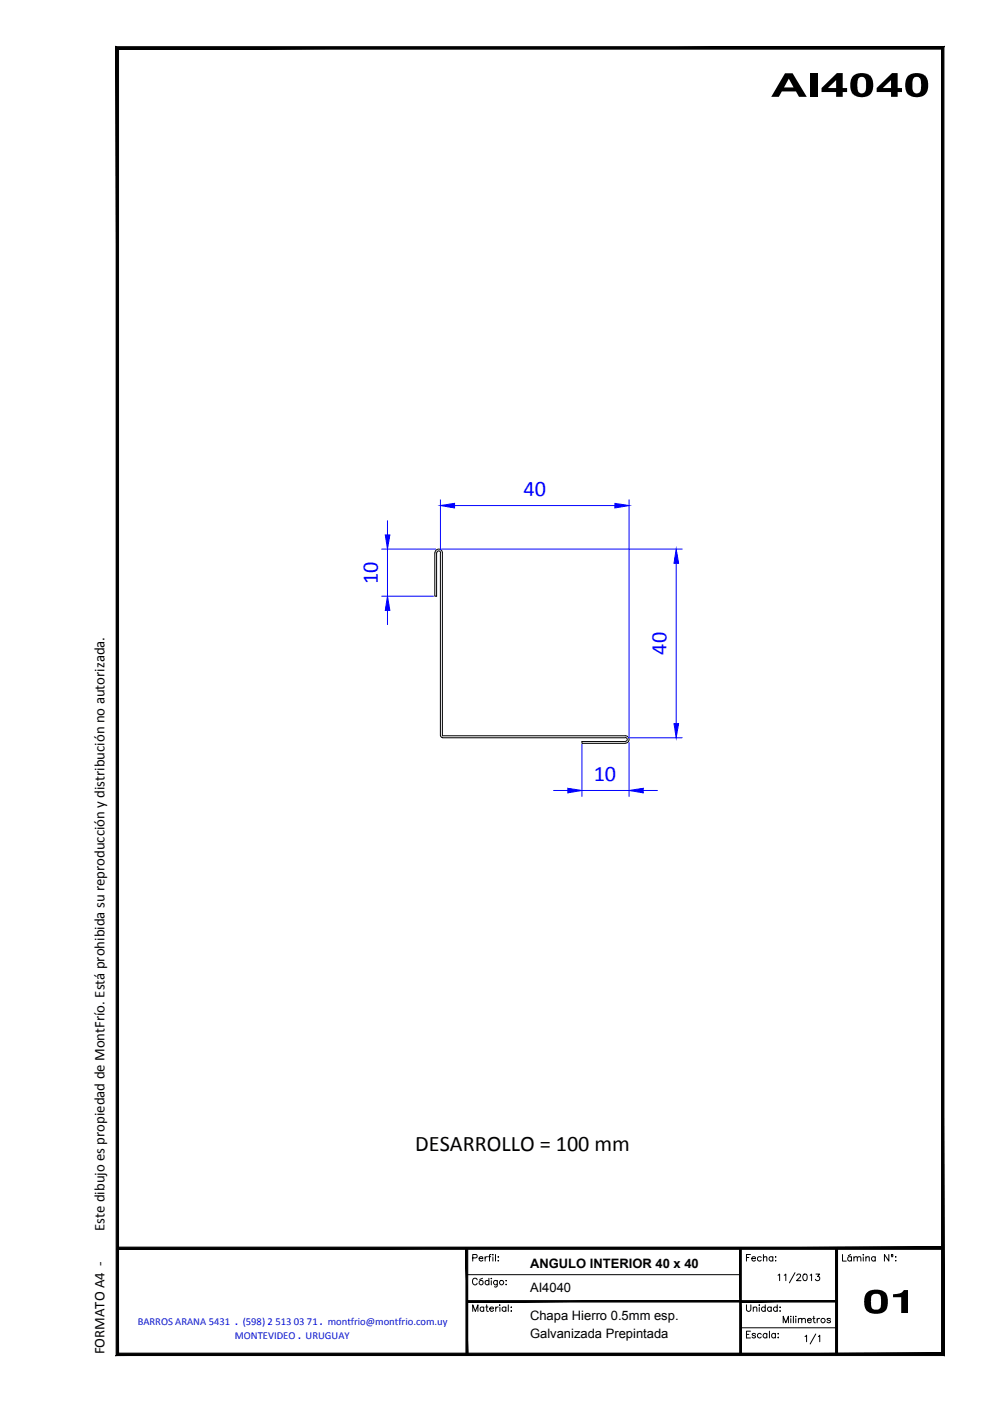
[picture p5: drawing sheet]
<svg xmlns="http://www.w3.org/2000/svg" width="210mm" height="297mm" viewBox="0 0 210 297" stroke-linecap="round" stroke-linejoin="round" font-family="sans-serif">
<defs><g id="words">
<g font-size="4.7" fill="#00f">
<text x="111" y="105.2">40</text>
<text x="80.1" y="123.9" transform="rotate(-90 80.1 123.9)">10</text>
<text x="141.3" y="138.8" transform="rotate(-90 141.3 138.8)">40</text>
<text x="125.9" y="165.6">10</text>
</g>
<text font-size="4.7" x="88" y="244.1">DESARROLLO = 100 mm</text>
<g font-size="3.1">
<text x="22.1" y="261" transform="rotate(-90 22.1 261)">Este dibujo es propiedad de MontFrío. Está prohibida su reproducción y distribución no autorizada.</text>
<text x="22.1" y="287.1" transform="rotate(-90 22.1 287.1)">FORMATO A4 -</text>
</g>
<g font-size="2.8">
<text x="112.4" y="268.9">ANGULO INTERIOR 40 x 40</text>
<text x="112.4" y="273.9">AI4040</text>
<text x="112.4" y="279.9">Chapa Hierro 0.5mm esp.</text>
<text x="112.4" y="283.7">Galvanizada Prepintada</text>
</g>
<g font-size="2.2" fill="#0012ba">
<text x="29.2" y="281">BARROS ARANA 5431 . (598) 2 513 03 71 . montfrio@montfrio.com.uy</text>
<text x="49.8" y="283.8">MONTEVIDEO . URUGUAY</text>
</g>
</g></defs>
<g fill="none" stroke="#000" stroke-width=".21">
<path d="M92.2 117.2v9.2h.4v-9.2M92.2 117.2a.78 .78 0 0 1 .8-.8 .78 .78 0 0 1 .8 .8v38.8h38.8M92.6 117.2a.38 .38 0 0 1 .4-.4 .38 .38 0 0 1 .4 .4v38.8l.4 .4M93.8 156.4h38.8M132.6 157.2h-9.2v.4h9.2M132.6 156a.78 .78 0 0 1 .8 .8 .78 .78 0 0 1-.8 .8M132.6 156.4a.4 .4 0 0 1 .4 .4 .4 .4 0 0 1-.4 .4M24.9 264.7h74.1v22.4h-74.1zM99 270.3h58M100.2 278v-1.4l.6 1.4 .5-1.4v1.4M100.2 266.7l.9-.1v-.5l-.9-.1v1.4M101.2 271.4a.5 .5 0 0 0-.6-.4 .5 .5 0 0 0-.4 .5v.4a.5 .5 0 0 0 .4 .5 .5 .5 0 0 0 .6-.3"/>
<path d="M101.6 266.8h.8a.46 .46 0 0 0-.5-.3 .46 .46 0 0 0-.4 .4 .46 .46 0 0 0 .4 .5l.5-.2M102.3 271l-.6 .3M102.6 277.3a.43 .43 0 0 0-.7-.1 .43 .43 0 0 0 0 .7 .43 .43 0 0 0 .7-.1M102.6 277.1v.9M102.9 266.4v1M103 277.1h.4M103.2 276.6v1.4h.3M103.4 266.4l-.5 .2v.2M103.6 266.4h.4M103.7 271.7a.45 .45 0 0 0-.7-.1 .45 .45 0 0 0 0 .7 .45 .45 0 0 0 .7-.1M103.7 271v1.4M103.8 277.5h.8a.42 .42 0 0 0-.6-.3 .42 .42 0 0 0-.1 .6l.3 .2 .4-.2"/>
<path d="M104.1 266h-.3v1.4M104.2 271v.1zM104.2 271.5v.9M104.5 266v.1zM104.5 266.5v.9M105.1 266v1.4M105.1 277.1v.9M105.4 271.5v1.3l-.2 .1-.4-.1M105.4 271.7a.45 .45 0 0 0-.6-.1 .45 .45 0 0 0 0 .7 .45 .45 0 0 0 .6-.1M105.6 266.5h.1zM105.6 267.3h.1zM105.6 277.1a.43 .43 0 0 0-.5 .4"/>
<path d="M105.9 276.7h.1zM106 277.2v.8M107.3 277.3a.45 .45 0 0 0-.7-.1 .45 .45 0 0 0 0 .7 .45 .45 0 0 0 .7-.1M107.3 271.5h.1zM107.3 272.3h.1zM107.3 277.1v.9M107.8 276.6v1.4M108.3 277.2h.1zM108.3 278h.1zM158.3 276.6v1.2l.4 .2h.3l.2-.4v-1M158.3 266.6h.5M159.1 266h-.8v1.4"/>
<path d="M159.4 266.8h.8a.42 .42 0 0 0-.6-.3 .42 .42 0 0 0-.1 .7l.2 .2 .5-.2M159.7 277.4l.3-.3 .4 .1 .1 .8M159.7 277.1v.9M161 276.6v.2zM161 277.2v.8M161.4 266.6a.45 .45 0 0 0-.7 0 .45 .45 0 0 0 0 .6 .45 .45 0 0 0 .7 0M161.9 266.7l.3-.3 .3 .1 .1 .9M161.9 266v1.4M162.2 277.3a.45 .45 0 0 0-.6-.1 .45 .45 0 0 0 0 .7 .45 .45 0 0 0 .6-.1M162.2 276.6v1.4M163.5 277.3a.45 .45 0 0 0-.6-.1 .45 .45 0 0 0 0 .7 .45 .45 0 0 0 .6-.1M163.5 277.1v.9"/>
<path d="M163.9 266.6a.45 .45 0 0 0-.7 0 .45 .45 0 0 0 0 .6 .45 .45 0 0 0 .7 0M163.9 266.4v1M164.4 266.5h.1zM164.5 267.3v.1zM164.8 277.3a.45 .45 0 0 0-.7-.1 .45 .45 0 0 0 0 .7 .45 .45 0 0 0 .7-.1M164.8 276.6v1.4M165 270.4l.3-.3v1.4M165.3 277.2h.2zM165.3 278h.2zM166.3 270.4l.3-.3v1.4M167.7 279.1v.1zM167.7 279.6v.9"/>
<path d="M168.2 279.1v1.4M168.6 269.8l-1.2 2.2M168.7 279.1v.1zM168.7 279.6v.9M168.9 270.4l.2-.2 .4-.1 .2 .4-.8 1h.9M169.3 279.8l.3-.3 .4 .1v.9M169.3 279.5v1M170 279.8l.3-.3 .4 .1 .1 .9M170.4 270.2l.4-.1a.77 .77 0 0 1 .3 .8 .77 .77 0 0 1-.5 .6 .89 .89 0 0 1-.2-1.3zM171.2 279.9h.8a.45 .45 0 0 0-.7-.3 .45 .45 0 0 0 .1 .8l.3 .1 .3-.3M171.8 270.4l.3-.3v1.4M172.3 279.5h.5"/>
<path d="M172.5 279.1v1.1l.4 .3M173 270.1h.8l-.5 .5a.47 .47 0 0 1 .5 .5 .47 .47 0 0 1-.4 .5 .47 .47 0 0 1-.5-.4M173.3 279.5v1M173.8 279.5a.43 .43 0 0 0-.5 .4M176.1 279.7l-.3-.2-.4 .1v.2l.6 .2 .1 .2-.3 .3-.5-.3M178.6 266v1.4h.8M180.4 266l-.5 .2M180.5 266.6a.45 .45 0 0 0-.6 0 .45 .45 0 0 0 0 .6 .45 .45 0 0 0 .6 0M180.5 266.4v1M181 266.7l.4-.3 .3 .1 .1 .9M181 266.4v1M181.8 266.7l.3-.3 .3 .1 .1 .9"/>
<path d="M183 266v.1zM183 266.5v.9M183.6 266.7l.3-.3 .4 .1v.9M183.6 266.4v1M185.6 266.6a.45 .45 0 0 0-.7 0 .45 .45 0 0 0 0 .6 .45 .45 0 0 0 .7 0M185.6 266.4v1M188.5 266v1.4l-1-1.4v1.4M189 266.4h.3M189.9 266.5h.1zM189.9 267.3h.1zM157 281.5h20.4M158.3 282.9h.5"/>
<path d="M159.1 282.2h-.8v1.5h.8M160.2 282.9a.4 .4 0 0 0-.4-.2 .4 .4 0 0 0-.3 .2l.6 .4 .1 .2a.4 .4 0 0 1-.4 .2 .4 .4 0 0 1-.3-.2M161.4 282.9a.45 .45 0 0 0-.7 0 .45 .45 0 0 0 0 .6 .45 .45 0 0 0 .7 0M162.6 282.9a.45 .45 0 0 0-.7 0 .45 .45 0 0 0 0 .6 .45 .45 0 0 0 .7 0M162.6 282.7v1M163.1 282.2v1.5M164.4 282.9a.45 .45 0 0 0-.7 0 .45 .45 0 0 0 0 .6 .45 .45 0 0 0 .7 0M164.4 282.7v1M164.9 282.8h.1zM164.9 283.6h.1zM166.1 280.5v-1.4l.5 1.4 .6-1.4v1.4M170.7 283.4l.3-.3v1.4"/>
<path d="M173 282.8l-1.2 2.1M173.5 283.4l.3-.3v1.4"/>
<circle cx="102" cy="271.9" r=".46"/>
<circle cx="106.3" cy="271.9" r=".45"/>
<circle cx="174.5" cy="280" r=".45"/>
<circle cx="189.2" cy="266.2" r=".18"/>
</g>
<g fill="none" stroke="#00f" stroke-width=".21">
<path d="M80.9 116.4h11.5M82.2 110.4v3M82.2 116.4v10M93.4 106v10.6M93.6 116.4h51M96.4 107.2h34M133.4 106v50.2M143.4 119.4v34M80.9 126.4h11M82.2 129.4v3M123.4 157.8v11.1M133.2 156.4h11.4"/>
<path d="M133.4 157.4v11.5M117.4 167.6h3M123.4 167.6h10M136.4 167.6h3"/>
</g>
<g fill="#00f" stroke="#00f" stroke-width=".21">
<path d="M120.4 167.1l3 .5-3 .5z"/>
<path d="M133.4 167.6l3-.5v1z"/>
<path d="M82.2 126.4l.5 3h-1z"/>
<path d="M81.7 113.4h1l-.5 3z"/>
<path d="M93.4 107.2l3-.5v1z"/>
<path d="M130.4 106.7l3 .5-3 .5z"/>
<path d="M142.9 153.4h1l-.5 3z"/>
<path d="M143.4 116.4l.5 3h-1z"/>
</g>
<g fill="#000">
<path d="M171.8 15.5h1.5v5h-1.5zM189.3 274.4l1.3-.2a1.23 1.23 0 0 0 1-.7h.9v4.9h-1.4v-3.4h-1.8z"/>
<path d="M180.9 16.1l.9-.5 1.2-.1 1.1 .2 .5 .5 .5 .9 .1 1.3-.3 1.1-.6 .7-.5 .2-1.3 .2-.9-.2-.9-.5-.4-1.1v-1.3l.2-.7zM182.2 16.4l-.3 .3-.1 .5v1.7a.91 .91 0 0 0 1.1 .9 .91 .91 0 0 0 .7-1.2v-1.5a.91 .91 0 0 0-1.4-.7z"/>
<path d="M192.5 16.1l.7-.4 1.5-.2 1 .2 .6 .5 .4 .9 .1 1.5-.2 .7-.5 .8-.6 .3-1.3 .2-.9-.2-.9-.5-.4-.9-.1-1.3 .2-1zM193.8 16.4l-.4 1 .1 1.7a.91 .91 0 0 0 1.2 .7 .91 .91 0 0 0 .6-1.2l-.1-1.4a.9 .9 0 0 0-1.4-.8z"/>
<path d="M166.4 15.5h1.6l3.1 5h-1.7l-.6-1.1h-3l-.7 1.1h-1.6zM167.2 16.7l-1 1.8h2.1z"/>
<path d="M174.2 18.7l3.2-3.2h1.3v3.2h.9v.8h-.9v1h-1.4v-1h-3.1zM175.5 18.7h1.8v-1.7z"/>
<path d="M185.9 18.7l3.2-3.2h1.2v3.2h.9v.8h-.9v1h-1.4v-1h-3zM187.2 18.7h1.7v-1.7z"/>
<path d="M183.9 274l1.1-.5 1.2-.1 .8 .2 .7 .5 .5 .9v1.5l-.2 1-.6 .7-.9 .3-1.2 .1-.8-.2-.9-.7-.3-.8-.1-1 .2-1.2zM185 274.5l-.3 .7v1.6a1.08 1.08 0 0 0 1.4 .9 1.08 1.08 0 0 0 .7-1.4v-1.1a.97 .97 0 0 0-1.5-.8z"/>
</g>
<g fill="#000" stroke="#000" stroke-width=".21">
<path d="M24.6 9.9l.5 .5 175-.5zM25.1 10.4l175-.5-.5 .5zM200.1 9.9l-.5 .5 .5 277zM199.6 10.4l.5 277-.5-.5zM24.6 287.4h175.5l-.5-.5zM24.6 287.4l.5-.5h174.5zM24.6 9.9v277.5l.5-.5zM24.6 9.9l.5 .5v276.5z"/>
<path d="M98.8 264.7l.4 22.4v-22.4zM98.8 264.7l.4 22.4h-.4z"/>
<path d="M99 276.1h58v-.3zM99 275.8h58l-58 .3z"/>
<path d="M156.8 264.7l.4 22.4v-22.4zM156.8 264.7l.4 22.4h-.4z"/>
<path d="M157 276.1h20.4v-.3zM157 275.8h20.4l-20.4 .3z"/>
<path d="M177.2 264.7l.4 22.4v-22.4zM177.2 264.7l.4 22.4h-.4z"/>
<path d="M177.2 264.7l.4 22.4v-22.4zM177.2 264.7l.4 22.4h-.4z"/>
<path d="M24.9 264.9h175v-.5zM24.9 264.4h175l-175 .5z"/>
</g>
<use href="#words"/>
</svg>
